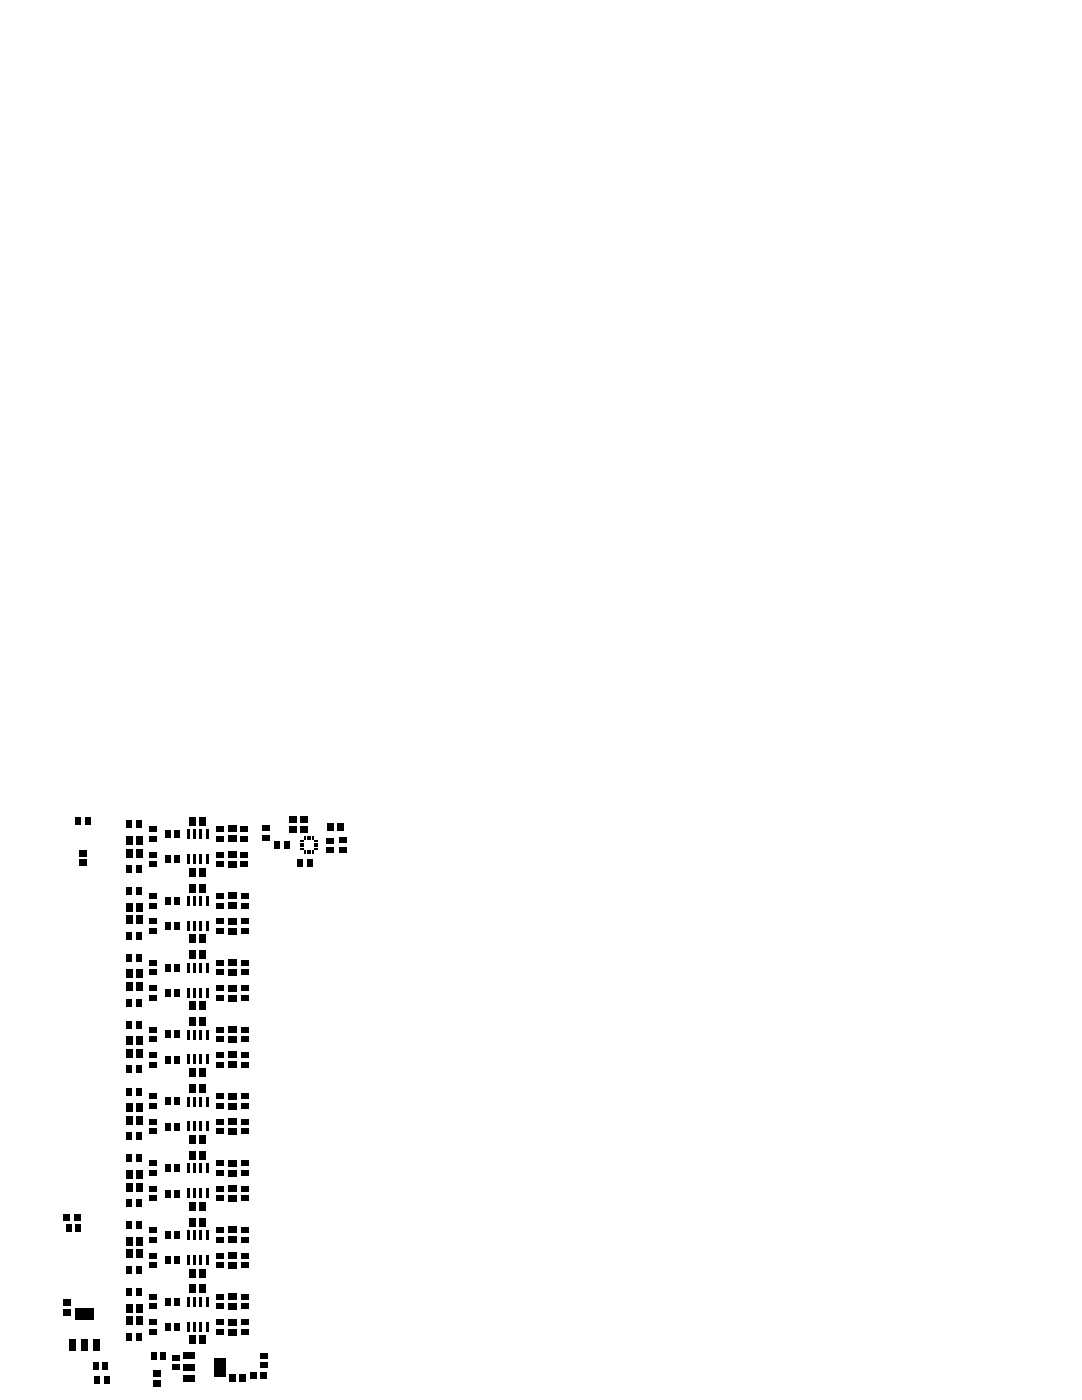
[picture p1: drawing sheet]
<svg xmlns="http://www.w3.org/2000/svg" width="216mm" height="279mm" viewBox="0 0 216 279" stroke-linecap="round" stroke-linejoin="round" font-family="sans-serif">
<g fill="#000">
<path d="M15.1 163.1h1.1v1.5h-1.1zM15.8 171.5h1.5v1.3h-1.5zM15.8 169.6h1.5v1.3h-1.5zM17 163.1h1.1v1.5h-1.1zM25.1 166.9h1.3v1.6h-1.3zM25.1 169.4h1.3v1.6h-1.3zM25.2 172.7h1.2v1.5h-1.2zM25.2 163.8h1.2v1.5h-1.2zM25.2 177.1h1.2v1.5h-1.2zM27.1 166.9h1.3v1.6h-1.3zM27.1 169.4h1.3v1.6h-1.3zM27.1 172.7h1.2v1.5h-1.2z"/>
<path d="M27.1 163.8h1.2v1.5h-1.2zM27.1 177.1h1.2v1.5h-1.2zM29.8 166.8h1.5v1.2h-1.5zM29.8 164.9h1.5v1.2h-1.5zM29.8 170h1.5v1.1h-1.5zM29.8 171.9h1.5v1.1h-1.5zM29.8 178.2h1.5v1.2h-1.5zM32.9 170.8h1.1v1.5h-1.1zM32.9 165.7h1.1v1.5h-1.1zM34.8 170.8h1.1v1.5h-1.1zM34.8 165.7h1.1v1.5h-1.1zM37.3 170.4h.5v2h-.5z"/>
<path d="M37.3 165.5h.5v2h-.5zM37.8 163.1h1.3v1.6h-1.3zM37.8 173.3h1.3v1.6h-1.3zM37.8 176.4h1.3v1.6h-1.3zM38.5 170.4h.6v2h-.6zM38.5 165.5h.6v2h-.6zM39.8 163.1h1.3v1.6h-1.3zM39.8 173.3h1.3v1.6h-1.3zM39.8 176.4h1.3v1.6h-1.3zM39.8 170.4h.6v2h-.6zM39.8 165.5h.6v2h-.6zM41.1 170.4h.5v2h-.5z"/>
<path d="M41.1 165.5h.5v2h-.5zM43.1 166.8h1.5v1.2h-1.5zM43.1 164.9h1.5v1.2h-1.5zM43.1 170h1.5v1.1h-1.5zM43.1 171.9h1.5v1.1h-1.5zM43.1 178.2h1.5v1.2h-1.5zM45.6 166.8h1.6v1.3h-1.6zM45.6 164.8h1.6v1.3h-1.6zM45.6 169.9h1.6v1.3h-1.6zM45.6 171.9h1.6v1.3h-1.6zM45.6 178.1h1.6v1.3h-1.6zM47.9 164.9h1.5v1.2h-1.5z"/>
<path d="M47.9 166.8h1.5v1.2h-1.5zM47.9 171.9h1.5v1.1h-1.5zM47.9 170h1.5v1.1h-1.5zM48.2 178.2h1.5v1.2h-1.5zM52.4 166.6h1.5v1.1h-1.5zM52.4 164.7h1.5v1.1h-1.5zM54.7 167.8h1.1v1.5h-1.1zM56.6 167.8h1.1v1.5h-1.1zM57.8 164.8h1.5v1.3h-1.5zM57.8 162.9h1.5v1.3h-1.5zM59.3 171.4h1.1v1.5h-1.1zM60 167.8h.6v.2h-.6z"/>
<path d="M60 168.3h.6v.2h-.6zM60 168.8h.6v.2h-.6zM60 169.3h.6v.2h-.6zM60 164.8h1.5v1.3h-1.5zM60 162.9h1.5v1.3h-1.5zM60.8 166.9h.3v.7h-.3zM60.8 169.8h.3v.6h-.3zM61.2 171.4h1.1v1.5h-1.1zM61.3 166.9h.3v.7h-.3zM61.3 169.8h.3v.6h-.3zM61.8 166.9h.3v.7h-.3zM61.8 169.8h.3v.6h-.3z"/>
<path d="M62.3 166.9h.3v.7h-.3zM62.3 169.8h.3v.6h-.3zM62.8 169.3h.6v.2h-.6zM62.8 168.8h.6v.2h-.6zM62.8 168.3h.6v.2h-.6zM62.8 167.8h.6v.2h-.6zM65.1 169.1h1.5v1.1h-1.5zM65.1 167.2h1.5v1.1h-1.5zM65.4 164.4h1.3v1.5h-1.3zM67.3 164.4h1.3v1.5h-1.3zM67.6 167.1h1.5v1.1h-1.5zM67.6 169h1.5v1.1h-1.5z"/>
<path d="M25.1 180.2h1.3v1.6h-1.3zM25.1 182.8h1.3v1.6h-1.3zM25.1 193.6h1.3v1.6h-1.3zM25.1 196.1h1.3v1.6h-1.3zM25.2 186h1.2v1.5h-1.2zM25.2 190.4h1.2v1.5h-1.2zM27.1 180.2h1.3v1.6h-1.3zM27.1 182.8h1.3v1.6h-1.3zM27.1 193.6h1.3v1.6h-1.3zM27.1 196.1h1.3v1.6h-1.3zM27.1 186h1.2v1.5h-1.2zM27.1 190.4h1.2v1.5h-1.2z"/>
<path d="M29.8 180.1h1.5v1.2h-1.5zM29.8 183.3h1.5v1.2h-1.5zM29.8 185.2h1.5v1.2h-1.5zM29.8 193.5h1.5v1.1h-1.5zM29.8 191.6h1.5v1.1h-1.5zM29.8 196.7h1.5v1.1h-1.5zM29.8 198.6h1.5v1.1h-1.5zM32.9 184.1h1.1v1.5h-1.1zM32.9 179h1.1v1.5h-1.1zM32.9 197.4h1.1v1.5h-1.1zM32.9 192.4h1.1v1.5h-1.1zM34.8 184.1h1.1v1.5h-1.1z"/>
<path d="M34.8 179h1.1v1.5h-1.1zM34.8 197.4h1.1v1.5h-1.1zM34.8 192.4h1.1v1.5h-1.1zM37.3 183.8h.5v2h-.5zM37.3 178.9h.5v1.9h-.5zM37.3 197.1h.5v2h-.5zM37.3 192.2h.5v2h-.5zM37.8 186.6h1.3v1.6h-1.3zM37.8 189.8h1.3v1.6h-1.3zM38.5 183.8h.6v2h-.6zM38.5 178.9h.6v1.9h-.6zM38.5 197.1h.6v2h-.6z"/>
<path d="M38.5 192.2h.6v2h-.6zM39.8 186.6h1.3v1.6h-1.3zM39.8 189.8h1.3v1.6h-1.3zM39.8 183.8h.6v2h-.6zM39.8 178.9h.6v1.9h-.6zM39.8 197.1h.6v2h-.6zM39.8 192.2h.6v2h-.6zM41.1 183.8h.5v2h-.5zM41.1 178.9h.5v1.9h-.5zM41.1 197.1h.5v2h-.5zM41.1 192.2h.5v2h-.5zM43.1 180.1h1.5v1.2h-1.5z"/>
<path d="M43.1 183.3h1.5v1.2h-1.5zM43.1 185.2h1.5v1.2h-1.5zM43.1 193.5h1.5v1.1h-1.5zM43.1 191.6h1.5v1.1h-1.5zM43.1 196.7h1.5v1.1h-1.5zM43.1 198.6h1.5v1.1h-1.5zM45.6 180.1h1.6v1.3h-1.6zM45.6 183.2h1.6v1.3h-1.6zM45.6 185.2h1.6v1.3h-1.6zM45.6 193.5h1.6v1.3h-1.6zM45.6 191.5h1.6v1.3h-1.6zM45.6 196.5h1.6v1.3h-1.6z"/>
<path d="M45.6 198.5h1.6v1.3h-1.6zM48.2 180.1h1.5v1.2h-1.5zM48.2 185.2h1.5v1.2h-1.5zM48.2 183.3h1.5v1.2h-1.5zM48.2 191.6h1.5v1.1h-1.5zM48.2 193.5h1.5v1.1h-1.5zM48.2 198.6h1.5v1.1h-1.5zM48.2 196.7h1.5v1.1h-1.5zM25.1 206.9h1.3v1.6h-1.3zM25.1 209.4h1.3v1.6h-1.3zM25.2 199.3h1.2v1.5h-1.2zM25.2 212.7h1.2v1.5h-1.2z"/>
<path d="M25.2 203.8h1.2v1.5h-1.2zM25.2 217.1h1.2v1.5h-1.2zM27.1 206.9h1.3v1.6h-1.3zM27.1 209.4h1.3v1.6h-1.3zM27.1 199.3h1.2v1.5h-1.2zM27.1 212.7h1.2v1.5h-1.2zM27.1 203.8h1.2v1.5h-1.2zM27.1 217.1h1.2v1.5h-1.2zM29.8 206.8h1.5v1.2h-1.5zM29.8 204.9h1.5v1.2h-1.5zM29.8 210h1.5v1.1h-1.5zM29.8 211.9h1.5v1.1h-1.5z"/>
<path d="M29.8 218.3h1.5v1.1h-1.5zM32.9 210.8h1.1v1.5h-1.1zM32.9 205.7h1.1v1.5h-1.1zM34.8 210.8h1.1v1.5h-1.1zM34.8 205.7h1.1v1.5h-1.1zM37.3 210.5h.5v1.9h-.5zM37.3 205.5h.5v2h-.5zM37.8 199.9h1.3v1.6h-1.3zM37.8 203.1h1.3v1.6h-1.3zM37.8 213.3h1.3v1.6h-1.3zM37.8 216.4h1.3v1.6h-1.3zM38.5 210.5h.6v1.9h-.6z"/>
<path d="M38.5 205.5h.6v2h-.6zM39.8 199.9h1.3v1.6h-1.3zM39.8 203.1h1.3v1.6h-1.3zM39.8 213.3h1.3v1.6h-1.3zM39.8 216.4h1.3v1.6h-1.3zM39.8 210.5h.6v1.9h-.6zM39.8 205.5h.6v2h-.6zM41.1 210.5h.5v1.9h-.5zM41.1 205.5h.5v2h-.5zM43.1 206.8h1.5v1.2h-1.5zM43.1 204.9h1.5v1.2h-1.5zM43.1 210h1.5v1.1h-1.5z"/>
<path d="M43.1 211.9h1.5v1.1h-1.5zM43.1 218.3h1.5v1.1h-1.5zM45.6 206.8h1.6v1.3h-1.6zM45.6 204.8h1.6v1.3h-1.6zM45.6 209.9h1.6v1.3h-1.6zM45.6 211.9h1.6v1.3h-1.6zM45.6 218.1h1.6v1.3h-1.6zM48.2 204.9h1.5v1.2h-1.5zM48.2 206.8h1.5v1.2h-1.5zM48.2 211.9h1.5v1.1h-1.5zM48.2 210h1.5v1.1h-1.5zM48.2 218.3h1.5v1.1h-1.5z"/>
<path d="M25.1 220.2h1.3v1.6h-1.3zM25.1 222.8h1.3v1.6h-1.3zM25.1 233.6h1.3v1.6h-1.3zM25.1 236.1h1.3v1.6h-1.3zM25.2 226h1.2v1.5h-1.2zM25.2 230.5h1.2v1.5h-1.2zM27.1 220.2h1.3v1.6h-1.3zM27.1 222.8h1.3v1.6h-1.3zM27.1 233.6h1.3v1.6h-1.3zM27.1 236.1h1.3v1.6h-1.3zM27.1 226h1.2v1.5h-1.2zM27.1 230.5h1.2v1.5h-1.2z"/>
<path d="M29.8 220.2h1.5v1.1h-1.5zM29.8 223.3h1.5v1.2h-1.5zM29.8 225.2h1.5v1.2h-1.5zM29.8 233.5h1.5v1.1h-1.5zM29.8 231.6h1.5v1.1h-1.5zM29.8 236.7h1.5v1.1h-1.5zM29.8 238.6h1.5v1.1h-1.5zM32.9 224.1h1.1v1.5h-1.1zM32.9 219h1.1v1.5h-1.1zM32.9 237.4h1.1v1.5h-1.1zM32.9 232.4h1.1v1.5h-1.1zM34.8 224.1h1.1v1.5h-1.1z"/>
<path d="M34.8 219h1.1v1.5h-1.1zM34.8 237.4h1.1v1.5h-1.1zM34.8 232.4h1.1v1.5h-1.1zM37.3 223.8h.5v2h-.5zM37.3 218.9h.5v1.9h-.5zM37.3 237.1h.5v2h-.5zM37.3 232.2h.5v2h-.5zM37.8 226.6h1.3v1.6h-1.3zM37.8 229.8h1.3v1.6h-1.3zM38.5 223.8h.6v2h-.6zM38.5 218.9h.6v1.9h-.6zM38.5 237.1h.6v2h-.6z"/>
<path d="M38.5 232.2h.6v2h-.6zM39.8 226.6h1.3v1.6h-1.3zM39.8 229.8h1.3v1.6h-1.3zM39.8 223.8h.6v2h-.6zM39.8 218.9h.6v1.9h-.6zM39.8 237.1h.6v2h-.6zM39.8 232.2h.6v2h-.6zM41.1 223.8h.5v2h-.5zM41.1 218.9h.5v1.9h-.5zM41.1 237.1h.5v2h-.5zM41.1 232.2h.5v2h-.5zM43.1 220.2h1.5v1.1h-1.5z"/>
<path d="M43.1 223.3h1.5v1.2h-1.5zM43.1 225.2h1.5v1.2h-1.5zM43.1 233.5h1.5v1.1h-1.5zM43.1 231.6h1.5v1.1h-1.5zM43.1 236.7h1.5v1.1h-1.5zM43.1 238.6h1.5v1.1h-1.5zM45.6 220.1h1.6v1.3h-1.6zM45.6 223.2h1.6v1.3h-1.6zM45.6 225.2h1.6v1.3h-1.6zM45.6 233.5h1.6v1.3h-1.6zM45.6 231.5h1.6v1.3h-1.6zM45.6 236.5h1.6v1.3h-1.6z"/>
<path d="M45.6 238.5h1.6v1.3h-1.6zM48.2 220.2h1.5v1.1h-1.5zM48.2 225.2h1.5v1.2h-1.5zM48.2 223.3h1.5v1.2h-1.5zM48.2 231.6h1.5v1.1h-1.5zM48.2 233.5h1.5v1.1h-1.5zM48.2 238.6h1.5v1.1h-1.5zM48.2 236.7h1.5v1.1h-1.5zM12.7 242.4h1.2v1.2h-1.2zM13.1 244.4h1.2v1.5h-1.2zM14.8 242.4h1.2v1.2h-1.2zM15 244.4h1.2v1.5h-1.2z"/>
<path d="M25.1 246.9h1.3v1.6h-1.3zM25.1 249.5h1.3v1.6h-1.3zM25.2 239.3h1.2v1.5h-1.2zM25.2 252.7h1.2v1.5h-1.2zM25.2 243.8h1.2v1.5h-1.2zM25.2 257.1h1.2v1.5h-1.2zM27.1 246.9h1.3v1.6h-1.3zM27.1 249.5h1.3v1.6h-1.3zM27.1 239.3h1.2v1.5h-1.2zM27.1 252.7h1.2v1.5h-1.2zM27.1 243.8h1.2v1.5h-1.2zM27.1 257.1h1.2v1.5h-1.2z"/>
<path d="M29.8 246.8h1.5v1.2h-1.5zM29.8 244.9h1.5v1.2h-1.5zM29.8 250h1.5v1.1h-1.5zM29.8 251.9h1.5v1.1h-1.5zM29.8 258.3h1.5v1.1h-1.5zM32.9 250.8h1.1v1.5h-1.1zM32.9 245.7h1.1v1.5h-1.1zM34.8 250.8h1.1v1.5h-1.1zM34.8 245.7h1.1v1.5h-1.1zM37.3 250.5h.5v1.9h-.5zM37.3 245.5h.5v2h-.5zM37.8 239.9h1.3v1.6h-1.3z"/>
<path d="M37.8 243.1h1.3v1.6h-1.3zM37.8 253.3h1.3v1.6h-1.3zM37.8 256.4h1.3v1.6h-1.3zM38.5 250.5h.6v1.9h-.6zM38.5 245.5h.6v2h-.6zM39.8 239.9h1.3v1.6h-1.3zM39.8 243.1h1.3v1.6h-1.3zM39.8 253.3h1.3v1.6h-1.3zM39.8 256.4h1.3v1.6h-1.3zM39.8 250.5h.6v1.9h-.6zM39.8 245.5h.6v2h-.6zM41.1 250.5h.5v1.9h-.5z"/>
<path d="M41.1 245.5h.5v2h-.5zM43.1 246.8h1.5v1.2h-1.5zM43.1 244.9h1.5v1.2h-1.5zM43.1 250h1.5v1.1h-1.5zM43.1 251.9h1.5v1.1h-1.5zM43.1 258.3h1.5v1.1h-1.5zM45.6 246.8h1.6v1.3h-1.6zM45.6 244.8h1.6v1.3h-1.6zM45.6 249.9h1.6v1.3h-1.6zM45.6 251.9h1.6v1.3h-1.6zM45.6 258.1h1.6v1.3h-1.6zM48.2 244.9h1.5v1.2h-1.5z"/>
<path d="M48.2 246.8h1.5v1.2h-1.5zM48.2 251.9h1.5v1.1h-1.5zM48.2 250h1.5v1.1h-1.5zM48.2 258.3h1.5v1.1h-1.5zM12.7 259.3h1.5v1.3h-1.5zM12.7 261.2h1.5v1.3h-1.5zM13.9 267.3h1.3v2.2h-1.3zM15.1 261.1h3.6v2.2h-3.6zM16.3 267.3h1.2v2.2h-1.2zM18.5 271.8h1.2v1.5h-1.2zM18.6 267.3h1.2v2.2h-1.2zM18.9 274.7h1.1v1.5h-1.1z"/>
<path d="M20.4 271.8h1.2v1.5h-1.2zM20.8 274.7h1.1v1.5h-1.1zM25.1 260.2h1.3v1.6h-1.3zM25.1 262.8h1.3v1.6h-1.3zM25.2 266h1.2v1.5h-1.2zM27.1 260.2h1.3v1.6h-1.3zM27.1 262.8h1.3v1.6h-1.3zM27.1 266h1.2v1.5h-1.2zM29.8 260.2h1.5v1.1h-1.5zM29.8 263.3h1.5v1.2h-1.5zM29.8 265.2h1.5v1.2h-1.5zM30.2 269.9h1.1v1.5h-1.1z"/>
<path d="M30.6 273.5h1.5v1.3h-1.5zM30.6 275.4h1.5v1.3h-1.5zM32.1 269.9h1.1v1.5h-1.1zM32.9 264.1h1.1v1.5h-1.1zM32.9 259h1.1v1.5h-1.1zM34.4 270.4h1.5v1.2h-1.5zM34.4 272.3h1.5v1.2h-1.5zM34.8 264.1h1.1v1.5h-1.1zM34.8 259h1.1v1.5h-1.1zM36.6 270h2.2v1.2h-2.2zM36.6 272.3h2.2v1.2h-2.2zM36.6 274.6h2.2v1.2h-2.2z"/>
<path d="M37.3 263.8h.5v2h-.5zM37.3 258.9h.5v1.9h-.5zM37.8 266.6h1.3v1.6h-1.3zM38.5 263.8h.6v2h-.6zM38.5 258.9h.6v1.9h-.6zM39.8 266.6h1.3v1.6h-1.3zM39.8 263.8h.6v2h-.6zM39.8 258.9h.6v1.9h-.6zM41.1 263.8h.5v2h-.5zM41.1 258.9h.5v1.9h-.5zM42.8 271.1h2.2v3.6h-2.2zM43.1 260.2h1.5v1.1h-1.5z"/>
<path d="M43.1 263.3h1.5v1.2h-1.5zM43.1 265.2h1.5v1.2h-1.5zM45.6 260.1h1.6v1.3h-1.6zM45.6 263.2h1.6v1.3h-1.6zM45.6 265.2h1.6v1.3h-1.6zM45.8 274.3h1.3v1.5h-1.3zM47.7 274.3h1.3v1.5h-1.3zM48.2 260.2h1.5v1.1h-1.5zM48.2 265.2h1.5v1.2h-1.5zM48.2 263.3h1.5v1.2h-1.5zM49.9 273.9h1.2v1.2h-1.2zM51.8 270h1.5v1.1h-1.5z"/>
<path d="M51.8 271.9h1.5v1.1h-1.5zM52 273.9h1.2v1.2h-1.2z"/>
</g>
</svg>
